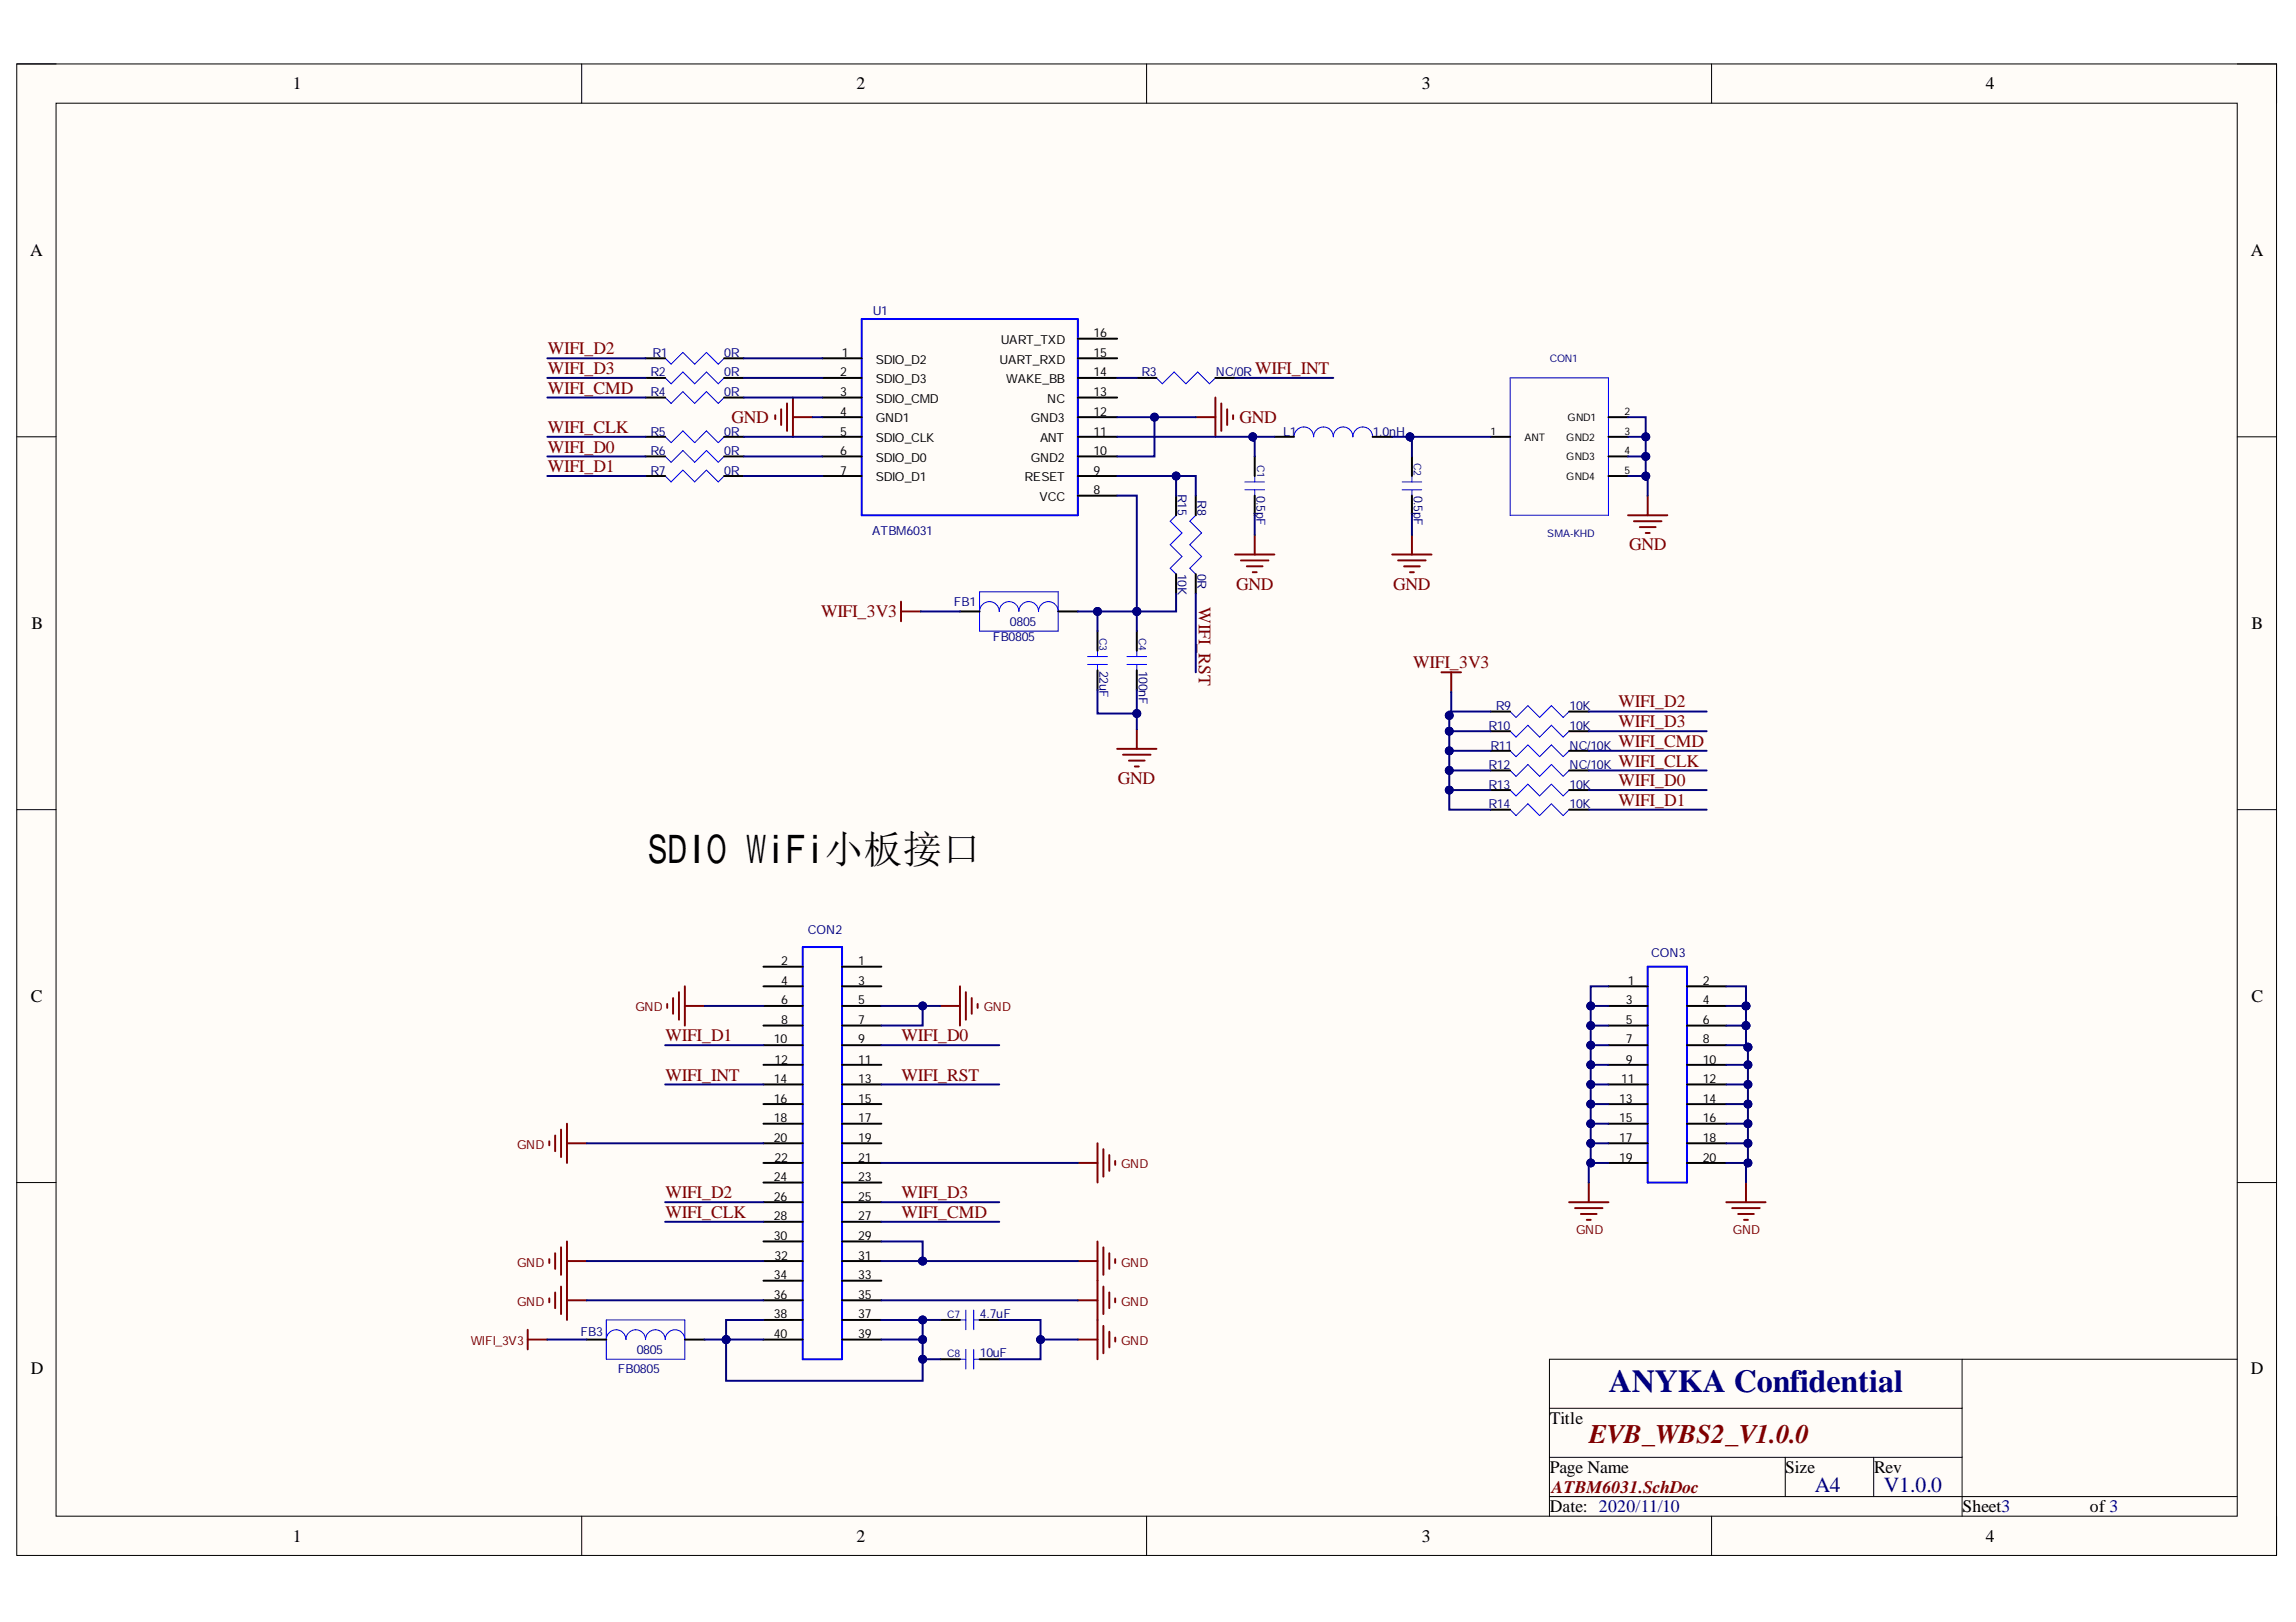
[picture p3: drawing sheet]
<svg xmlns="http://www.w3.org/2000/svg" width="297mm" height="210mm" viewBox="0 0 297 210" stroke-linecap="round" stroke-linejoin="round" font-family="sans-serif">
<defs><g id="words">
<text font-size="5.1" x="83.8" y="111.6">SDIO WiFi小板接口</text>
<text font-size="4.1" fill="#000080" x="208.1" y="180.1">ANYKA Confidential</text>
<text font-size="3.5" fill="#800000" x="205.6" y="186.7">EVB_WBS2_V1.0.0</text>
<g font-size="2.8" fill="#000080">
<text x="234.8" y="193.1">A4</text>
<text x="243.7" y="193.1">V1.0.0</text>
</g>
<g font-size="2.3">
<text x="37.9" y="11.6">1</text>
<text x="110.8" y="11.6">2</text>
<text x="183.9" y="11.6">3</text>
<text x="256.9" y="11.6">4</text>
<text x="3.9" y="33.1">A</text>
<text x="291.2" y="33.1">A</text>
<text x="4.1" y="81.4">B</text>
<text x="291.3" y="81.4">B</text>
<text x="4" y="129.6">C</text>
<text x="291.3" y="129.6">C</text>
<text x="4" y="177.9">D</text>
<text x="291.2" y="177.9">D</text>
<text x="200.5" y="184.3">Title</text>
<text x="200.5" y="190.6">Page Name</text>
<text x="231" y="190.6">Size</text>
<text x="242.5" y="190.6">Rev</text>
<text x="200.5" y="195.7">Date: 2020/11/10</text>
<text x="253.9" y="195.7">Sheet3</text>
<text x="270.4" y="195.7">of 3</text>
<text x="37.9" y="199.5">1</text>
<text x="110.8" y="199.5">2</text>
<text x="183.9" y="199.5">3</text>
<text x="256.9" y="199.5">4</text>
</g>
<g font-size="2.3" fill="#800000">
<text x="70.9" y="45.8">WIFI_D2</text>
<text x="70.9" y="51">WIFI_CMD</text>
<text x="70.9" y="48.3">WIFI_D3</text>
<text x="162.4" y="48.3">WIFI_INT</text>
<text x="70.9" y="58.6">WIFI_D0</text>
<text x="70.9" y="56">WIFI_CLK</text>
<text x="94.6" y="54.8">GND</text>
<text x="160.3" y="54.8">GND</text>
<text x="70.9" y="61.1">WIFI_D1</text>
<text x="210.8" y="71.2">GND</text>
<text x="159.9" y="76.3">GND</text>
<text x="180.2" y="76.3">GND</text>
<text x="106.2" y="79.9">WIFI_3V3</text>
<text x="155.1" y="78.6" transform="rotate(90 155.1 78.6)">WIFI_RST</text>
<text x="182.8" y="86.4">WIFI_3V3</text>
<text x="209.4" y="91.5">WIFI_D2</text>
<text x="209.4" y="94.1">WIFI_D3</text>
<text x="144.6" y="101.5">GND</text>
<text x="209.4" y="96.7">WIFI_CMD</text>
<text x="209.4" y="99.2">WIFI_CLK</text>
<text x="209.4" y="101.7">WIFI_D0</text>
<text x="209.4" y="104.3">WIFI_D1</text>
<text x="86.1" y="134.7">WIFI_D1</text>
<text x="116.6" y="134.7">WIFI_D0</text>
<text x="86.1" y="139.8">WIFI_INT</text>
<text x="116.6" y="139.8">WIFI_RST</text>
<text x="86.1" y="155.1">WIFI_D2</text>
<text x="116.6" y="155.1">WIFI_D3</text>
<text x="86.1" y="157.6">WIFI_CLK</text>
<text x="116.6" y="157.6">WIFI_CMD</text>
<text x="200.8" y="193.2">ATBM6031.SchDoc</text>
</g>
<g font-size="1.6" fill="#000080">
<text x="112.9" y="40.8">U1</text>
<text x="84.4" y="46.1">R1</text>
<text x="93.7" y="46.1">0R</text>
<text x="84.1" y="48.7">R2</text>
<text x="84.1" y="51.3">R4</text>
<text x="93.7" y="48.7">0R</text>
<text x="93.7" y="51.3">0R</text>
<text x="147.7" y="48.7">R3</text>
<text x="157.3" y="48.7">NC/0R</text>
<text x="84.1" y="56.4">R5</text>
<text x="84.1" y="58.9">R6</text>
<text x="93.7" y="56.4">0R</text>
<text x="93.7" y="58.9">0R</text>
<text x="166" y="56.4">L1</text>
<text x="177.6" y="56.4">1.0nH</text>
<text x="84.1" y="61.4">R7</text>
<text x="93.7" y="61.4">0R</text>
<text x="152.4" y="63.9" transform="rotate(90 152.4 63.9)">R15</text>
<text x="154.9" y="64.7" transform="rotate(90 154.9 64.7)">R8</text>
<text x="162.5" y="64.1" transform="rotate(90 162.5 64.1)">0.5pF</text>
<text x="182.9" y="64.1" transform="rotate(90 182.9 64.1)">0.5pF</text>
<text x="112.8" y="69.3">ATBM6031</text>
<text x="152.4" y="74.3" transform="rotate(90 152.4 74.3)">10K</text>
<text x="154.9" y="74.3" transform="rotate(90 154.9 74.3)">0R</text>
<text x="123.4" y="78.4">FB1</text>
<text x="128.5" y="83">FB0805</text>
<text x="130.7" y="81">0805</text>
<text x="142.2" y="86.8" transform="rotate(90 142.2 86.8)">22uF</text>
<text x="147.3" y="86.8" transform="rotate(90 147.3 86.8)">100nF</text>
<text x="192.6" y="94.5">R10</text>
<text x="193.5" y="91.8">R9</text>
<text x="203.1" y="91.8">10K</text>
<text x="203.1" y="94.5">10K</text>
<text x="192.6" y="99.5">R12</text>
<text x="192.8" y="97">R11</text>
<text x="203.1" y="97">NC/10K</text>
<text x="203.1" y="99.5">NC/10K</text>
<text x="192.6" y="102.1">R13</text>
<text x="192.6" y="104.6">R14</text>
<text x="203.1" y="102.1">10K</text>
<text x="203.1" y="104.6">10K</text>
<text x="104.5" y="120.8">CON2</text>
<text x="213.6" y="123.9">CON3</text>
<text x="75.1" y="172.9">FB3</text>
<text x="126.8" y="170.6">4.7uF</text>
<text x="79.9" y="177.7">FB0805</text>
<text x="82.4" y="175.2">0805</text>
<text x="126.8" y="175.7">10uF</text>
</g>
<g font-size="1.6">
<text x="108.9" y="46.1">1</text>
<text x="113.3" y="47.1">SDIO_D2</text>
<text x="129.3" y="47.1">UART_RXD</text>
<text x="129.5" y="44.5">UART_TXD</text>
<text x="141.5" y="46.1">15</text>
<text x="141.5" y="43.6">16</text>
<text x="108.7" y="48.7">2</text>
<text x="108.7" y="51.3">3</text>
<text x="108.7" y="53.8">4</text>
<text x="113.3" y="49.6">SDIO_D3</text>
<text x="113.3" y="52.1">SDIO_CMD</text>
<text x="130.2" y="49.6">WAKE_BB</text>
<text x="135.5" y="52.1">NC</text>
<text x="141.5" y="53.8">12</text>
<text x="141.5" y="51.3">13</text>
<text x="141.5" y="48.7">14</text>
<text x="108.7" y="56.4">5</text>
<text x="108.7" y="58.9">6</text>
<text x="113.3" y="54.7">GND1</text>
<text x="113.3" y="57.2">SDIO_CLK</text>
<text x="113.3" y="59.7">SDIO_D0</text>
<text x="133.4" y="59.7">GND2</text>
<text x="133.4" y="54.7">GND3</text>
<text x="134.6" y="57.2">ANT</text>
<text x="141.5" y="58.9">10</text>
<text x="141.5" y="56.4">11</text>
<text x="108.7" y="61.4">7</text>
<text x="113.3" y="62.3">SDIO_D1</text>
<text x="132.5" y="62.3">RESET</text>
<text x="134.5" y="64.8">VCC</text>
<text x="141.5" y="64">8</text>
<text x="141.5" y="61.4">9</text>
<text x="101.1" y="124.9">2</text>
<text x="111" y="124.9">1</text>
<text x="101.1" y="127.4">4</text>
<text x="101.1" y="130">6</text>
<text x="111" y="127.4">3</text>
<text x="111" y="130">5</text>
<text x="210.3" y="130">3</text>
<text x="210.6" y="127.4">1</text>
<text x="220.3" y="127.4">2</text>
<text x="220.3" y="130">4</text>
<text x="100.1" y="135">10</text>
<text x="100.2" y="137.6">12</text>
<text x="101.1" y="132.5">8</text>
<text x="111" y="132.5">7</text>
<text x="111" y="135">9</text>
<text x="111" y="137.6">11</text>
<text x="210.3" y="132.5">5</text>
<text x="210.3" y="135">7</text>
<text x="210.3" y="137.6">9</text>
<text x="220.3" y="132.5">6</text>
<text x="220.3" y="135">8</text>
<text x="220.3" y="137.6">10</text>
<text x="100.1" y="140.2">14</text>
<text x="100.1" y="142.7">16</text>
<text x="111" y="140.2">13</text>
<text x="111" y="142.7">15</text>
<text x="209.5" y="142.7">13</text>
<text x="209.7" y="140.2">11</text>
<text x="220.3" y="140.2">12</text>
<text x="220.3" y="142.7">14</text>
<text x="100.1" y="145.2">18</text>
<text x="100.1" y="147.8">20</text>
<text x="111" y="145.2">17</text>
<text x="111" y="147.8">19</text>
<text x="209.5" y="145.2">15</text>
<text x="209.5" y="147.8">17</text>
<text x="220.3" y="145.2">16</text>
<text x="220.3" y="147.8">18</text>
<text x="100.1" y="152.9">24</text>
<text x="100.1" y="155.4">26</text>
<text x="100.2" y="150.3">22</text>
<text x="111" y="150.3">21</text>
<text x="111" y="152.9">23</text>
<text x="111" y="155.4">25</text>
<text x="209.5" y="150.3">19</text>
<text x="220.3" y="150.3">20</text>
<text x="100.1" y="157.9">28</text>
<text x="100.1" y="160.5">30</text>
<text x="111" y="157.9">27</text>
<text x="111" y="160.5">29</text>
<text x="100.1" y="165.5">34</text>
<text x="100.2" y="163">32</text>
<text x="111" y="163">31</text>
<text x="111" y="165.5">33</text>
<text x="100.1" y="168.1">36</text>
<text x="100.1" y="170.6">38</text>
<text x="100.1" y="173.1">40</text>
<text x="111" y="168.1">35</text>
<text x="111" y="170.6">37</text>
<text x="111" y="173.1">39</text>
</g>
<g font-size="1.6" fill="#800000">
<text x="82.2" y="130.9">GND</text>
<text x="127.3" y="130.9">GND</text>
<text x="66.9" y="148.6">GND</text>
<text x="145" y="151.2">GND</text>
<text x="203.9" y="159.7">GND</text>
<text x="224.2" y="159.7">GND</text>
<text x="66.9" y="163.9">GND</text>
<text x="145" y="163.9">GND</text>
<text x="66.9" y="169">GND</text>
<text x="145" y="169">GND</text>
<text x="60.9" y="174.1">WIFI_3V3</text>
<text x="145" y="174.1">GND</text>
</g>
<g font-size="1.4" fill="#000080">
<text x="200.5" y="46.9">CON1</text>
<text x="182.9" y="59.9" transform="rotate(90 182.9 59.9)">C2</text>
<text x="162.6" y="60.2" transform="rotate(90 162.6 60.2)">C1</text>
<text x="200.2" y="69.5">SMA-KHD</text>
<text x="142.2" y="82.6" transform="rotate(90 142.2 82.6)">C3</text>
<text x="147.3" y="82.6" transform="rotate(90 147.3 82.6)">C4</text>
<text x="122.5" y="170.6">C7</text>
<text x="122.5" y="175.7">C8</text>
</g>
<g font-size="1.4">
<text x="210.2" y="53.7">2</text>
<text x="192.8" y="56.3">1</text>
<text x="197.2" y="57">ANT</text>
<text x="202.6" y="57">GND2</text>
<text x="202.6" y="59.6">GND3</text>
<text x="202.8" y="54.5">GND1</text>
<text x="210.2" y="56.3">3</text>
<text x="210.2" y="58.8">4</text>
<text x="202.6" y="62.1">GND4</text>
<text x="210.2" y="61.3">5</text>
</g>
</g></defs>
<path d="M2.2 8.3h292.3v193h-292.3z" fill-rule="evenodd" fill="#fffcf8"/>
<path d="M2.2 8.3h292.3v193h-292.3z" fill="none" stroke="#000" stroke-width=".13"/>
<path d="M7.3 13.4h282.1v182.8h-282.1z" fill-rule="evenodd" fill="#fffcf8"/>
<g fill="none" stroke="#000" stroke-width=".13">
<path d="M2.2 8.3h5.1M7.3 13.4h282.1v182.8h-282.1zM75.3 8.3v5M148.3 8.3v5M221.4 8.3v5.1M289.4 8.3h5.1v5.1M2.2 56.5h5.1M289.4 56.5h5.1M2.2 104.8h5.1M289.4 104.8h5.1M2.2 153h5.1M289.4 153h5.1"/>
<path d="M253.8 175.9v20.3M289.4 175.9h-88.9v20.3M75.3 196.2v5.1M148.3 196.2v5.1M200.5 182.2h53.3M200.5 193.7h88.9M200.5 188.6h53.3M221.4 196.2v5.1M231 188.6v5.1M242.4 188.6v5.1M294.5 196.2v5.1"/>
</g>
<g fill="none" stroke="#800000" stroke-width=".25">
<path d="M100.3 53.7v.5M101.1 53v2M101.8 52.2v3.6M102.6 51.4v5.1M102.6 54h2.5M154.7 54h2.5M157.2 51.4v5.1M158 52.2v3.6M158.8 53v2M159.5 53.7v.5M116.6 77.9v2.5M116.6 79.1h2.5"/>
<path d="M159.8 71.8h5.1M160.5 72.5h3.6M161.3 73.3h2M162.1 74h.5M162.3 69.2v2.6M180.1 71.8h5.1M180.9 72.5h3.5M181.6 73.3h2.1M182.4 74.1h.5M182.7 69.2v2.6M210.6 66.7h5.1M211.4 67.5h3.5"/>
<path d="M212.1 68.2h2.1M212.9 69h.5M213.2 64.1v2.6M144.5 96.9h5.1M145.3 97.7h3.6M146.1 98.4h2M146.8 99.2h.5M147.1 94.4v2.5M186.5 87h2.5M187.7 87v2.5M86.3 129.9v.5M87.1 129.2v2"/>
<path d="M87.8 128.4v3.6M88.6 127.6v5.1M88.6 130.2h2.5M121.7 130.2h2.5M124.2 127.6v5.1M125 128.4v3.6M125.7 129.2v2M126.5 129.9v.5M71.1 147.7v.5M71.8 146.9v2.1M72.6 146.2v3.5M73.4 145.4v5.1"/>
<path d="M73.4 148h2.5M139.4 150.5h2.6M142 148v5M142.7 148.7v3.6M143.5 149.5v2M144.3 150.2v.5M203 155.6h5.1M203.8 156.3h3.5M204.5 157.1h2.1M205.3 157.9h.5M205.5 153v2.6M223.3 155.6h5.1"/>
<path d="M224.1 156.3h3.6M224.9 157.1h2M225.6 157.9h.5M225.9 153v2.6M68.3 172.1v2.5M68.3 173.4h2.5M71.1 162.9v.5M71.1 168v.5M71.8 162.2v2M71.8 167.3v2M72.6 161.4v3.6M72.6 166.5v3.6"/>
<path d="M73.4 160.7v10.1M73.4 163.2h2.5M73.4 168.3h2.5M139.4 163.2h2.6M139.4 168.3h2.6M139.4 173.4h2.6M142 160.7v15.2M142.7 161.4v3.6M142.7 166.5v3.6M142.7 171.6v3.5M143.5 162.2v2M143.5 167.3v2"/>
<path d="M143.5 172.3v2.1M144.3 162.9v.5M144.3 168v.5M144.3 173.1v.5"/>
</g>
<g fill="none" stroke="#00f" stroke-width=".13">
<path d="M86.1 46.4l.7 .7 1.5-1.5 1.6 1.5 1.5-1.5 1.5 1.5 .8-.7M86.1 48.9l.7 .8 1.5-1.6 1.6 1.6 1.5-1.6 1.5 1.6 .8-.8M86.1 51.4l.7 .8 1.5-1.5 1.6 1.5 1.5-1.5 1.5 1.5 .8-.8M86.1 56.5l.7 .8 1.5-1.5 1.6 1.5 1.5-1.5 1.5 1.5 .8-.8M86.1 59.1l.7 .7 1.5-1.5 1.6 1.5 1.5-1.5 1.5 1.5 .8-.7M149.6 48.9l.8 .8 1.5-1.6 1.5 1.6 1.6-1.6 1.5 1.6 .7-.8M167.4 56.5a1.27 1.27 0 0 1 1.3-1.2 1.27 1.27 0 0 1 1.2 1.2 1.27 1.27 0 0 1 1.3-1.2 1.27 1.27 0 0 1 1.3 1.2 1.27 1.27 0 0 1 1.3-1.2 1.27 1.27 0 0 1 1.2 1.2 1.27 1.27 0 0 1 1.3-1.2 1.27 1.27 0 0 1 1.3 1.2M195.4 48.9h12.7v17.8h-12.7zM86.1 61.6l.7 .8 1.5-1.6 1.6 1.6 1.5-1.6 1.5 1.6 .8-.8M126.7 79.1a1.27 1.27 0 0 1 1.3-1.2 1.26 1.26 0 0 1 1.3 1.2 1.27 1.27 0 0 1 1.2-1.2 1.26 1.26 0 0 1 1.3 1.2 1.27 1.27 0 0 1 1.3-1.2 1.26 1.26 0 0 1 1.3 1.2 1.27 1.27 0 0 1 1.2-1.2 1.26 1.26 0 0 1 1.3 1.2M126.7 76.6h10.2v5.1h-10.2zM152.2 66.7l-.8 .7 1.5 1.6-1.5 1.5 1.5 1.5-1.5 1.5 .8 .8"/>
<path d="M154.7 66.7l-.8 .7 1.6 1.6-1.6 1.5 1.6 1.5-1.6 1.5 .8 .8M161.1 62.4h2.5M161.1 63.4h2.5M162.3 61.6v.8M162.3 63.4v.7M181.4 62.4h2.5M181.4 63.4h2.5M182.7 61.6v.8M182.7 63.4v.7M140.7 85h2.6M140.7 86h2.6M142 84.2v.8"/>
<path d="M142 86v.7M145.8 85h2.5M145.8 86h2.5M147.1 84.2v.8M147.1 86v.7M195.4 92.1l.7 .7 1.6-1.5 1.5 1.5 1.5-1.5 1.5 1.5 .8-.7M195.4 94.6l.7 .8 1.6-1.5 1.5 1.5 1.5-1.5 1.5 1.5 .8-.8M195.4 97.2l.7 .7 1.6-1.5 1.5 1.5 1.5-1.5 1.5 1.5 .8-.7M195.4 99.7l.7 .8 1.6-1.6 1.5 1.6 1.5-1.6 1.5 1.6 .8-.8M195.4 102.2l.7 .8 1.6-1.5 1.5 1.5 1.5-1.5 1.5 1.5 .8-.8M195.4 104.8l.7 .7 1.6-1.5 1.5 1.5 1.5-1.5 1.5 1.5 .8-.7M78.4 170.8h10.2v5.1h-10.2z"/>
<path d="M78.4 173.4a1.27 1.27 0 0 1 1.3-1.3 1.27 1.27 0 0 1 1.3 1.3 1.27 1.27 0 0 1 1.2-1.3 1.27 1.27 0 0 1 1.3 1.3 1.27 1.27 0 0 1 1.3-1.3 1.27 1.27 0 0 1 1.3 1.3 1.27 1.27 0 0 1 1.2-1.3 1.27 1.27 0 0 1 1.3 1.3M124.2 170.8h.8M124.2 175.9h.8M125 169.5v2.6M125 174.6v2.6M126 170.8h.7M126 169.5v2.6M126 174.6v2.6M126 175.9h.7"/>
</g>
<g fill="none" stroke="#000" stroke-width=".25">
<path d="M83.5 46.4h2.6M83.5 48.9h2.6M83.5 51.4h2.6M83.5 56.5h2.6M83.5 59.1h2.6M93.7 46.4h2.5M93.7 48.9h2.5M93.7 51.4h2.5M93.7 56.5h2.5M93.7 59.1h2.5M106.4 46.4h5.1M106.4 48.9h5.1"/>
<path d="M106.4 51.4h5.1M106.4 54h5.1M106.4 56.5h5.1M106.4 59.1h5.1M139.4 46.4h5.1M139.4 48.9h5.1M139.4 51.4h5.1M139.4 54h5.1M139.4 56.5h5.1M139.4 59.1h5.1M139.4 43.8h5.1M147.1 48.9h2.5"/>
<path d="M157.2 48.9h2.6M162.3 59.1v2.5M164.9 56.5h2.5M177.6 56.5h2.5M182.7 59.1v2.5M192.8 56.5h2.6M208.1 54h2.5M208.1 56.5h2.5M208.1 59.1h2.5M83.5 61.6h2.6M93.7 61.6h2.5M106.4 61.6h5.1"/>
<path d="M124.2 79.1h2.5M136.9 79.1h2.5M139.4 61.6h5.1M139.4 64.1h5.1M152.2 64.1v2.6M152.2 74.3v2.5M154.7 64.1v2.6M154.7 74.3v2.5M162.3 64.1v2.6M182.7 64.1v2.6M208.1 61.6h2.5M142 81.7v2.5"/>
<path d="M142 86.7v2.6M147.1 81.7v2.5M147.1 86.7v2.6M192.8 92.1h2.6M192.8 94.6h2.6M192.8 97.2h2.6M192.8 99.7h2.6M203 92.1h2.5M203 94.6h2.5M203 97.2h2.5M203 99.7h2.5M192.8 102.2h2.6"/>
<path d="M192.8 104.8h2.6M203 102.2h2.5M203 104.8h2.5M98.8 130.2h5.1M98.8 135.3h5.1M98.8 137.8h5.1M98.8 125.1h5.1M98.8 127.6h5.1M98.8 132.7h5.1M108.9 130.2h5.1M108.9 135.3h5.1M108.9 137.8h5.1"/>
<path d="M108.9 125.1h5.1M108.9 127.6h5.1M108.9 132.7h5.1M208.1 127.6h5.1M208.1 130.2h5.1M208.1 132.7h5.1M208.1 135.3h5.1M208.1 137.8h5.1M218.2 127.6h5.1M218.2 130.2h5.1M218.2 132.7h5.1M218.2 135.3h5.1"/>
<path d="M218.2 137.8h5.1M98.8 140.3h5.1M98.8 142.9h5.1M98.8 145.4h5.1M98.8 148h5.1M98.8 150.5h5.1M98.8 153h5.1M98.8 155.6h5.1M98.8 158.1h5.1M108.9 140.3h5.1M108.9 142.9h5.1M108.9 145.4h5.1"/>
<path d="M108.9 148h5.1M108.9 150.5h5.1M108.9 153h5.1M108.9 155.6h5.1M108.9 158.1h5.1M208.1 140.3h5.1M208.1 142.9h5.1M208.1 145.4h5.1M208.1 148h5.1M208.1 150.5h5.1M218.2 140.3h5.1M218.2 142.9h5.1"/>
<path d="M218.2 145.4h5.1M218.2 148h5.1M218.2 150.5h5.1M75.9 173.4h2.5M88.6 173.4h2.5M98.8 170.8h5.1M98.8 173.4h5.1M98.8 160.7h5.1M98.8 163.2h5.1M98.8 165.7h5.1M98.8 168.3h5.1M108.9 170.8h5.1"/>
<path d="M108.9 173.4h5.1M108.9 160.7h5.1M108.9 163.2h5.1M108.9 165.7h5.1M108.9 168.3h5.1M121.7 170.8h2.5M121.7 175.9h2.5M126.7 170.8h2.6M126.7 175.9h2.6"/>
</g>
<path d="M111.5 41.3h27.9v25.4h-27.9zM103.9 122.6h5v53.3h-5zM213.2 125.1h5v27.9h-5z" fill="none" stroke="#00f" stroke-width=".25"/>
<path d="M225.9 130.2v2.5" fill="none" stroke="#000080" stroke-width=".25"/>
<circle cx="225.9" cy="130.2" r=".51" fill="#000080"/>
<circle cx="225.9" cy="130.2" r=".51" fill="none" stroke="#000080" stroke-width=".13"/>
<circle cx="225.9" cy="132.7" r=".51" fill="#000080"/>
<circle cx="225.9" cy="132.7" r=".51" fill="none" stroke="#000080" stroke-width=".13"/>
<g fill="none" stroke="#000080" stroke-width=".25">
<path d="M70.8 59.1h12.7M70.8 56.5h12.7M70.8 51.4h12.7M70.8 48.9h12.7M70.8 46.4h12.7M70.8 61.6h12.7M86.1 135.3h12.7M75.9 148h22.9M86.1 158.1h12.7M86.1 155.6h12.7M86.1 140.3h12.7M70.8 173.4h5.1"/>
<path d="M75.9 168.3h22.9M75.9 163.2h22.9M91.1 173.4h2.8"/>
</g>
<circle cx="93.9" cy="173.4" r=".51" fill="#000080"/>
<circle cx="93.9" cy="173.4" r=".51" fill="none" stroke="#000080" stroke-width=".13"/>
<path d="M91.1 130.2h7.7M98.8 170.8h-4.9v7.9h25.5v-7.9h-5.4" fill="none" stroke="#000080" stroke-width=".25"/>
<circle cx="93.9" cy="173.4" r=".51" fill="#000080"/>
<circle cx="93.9" cy="173.4" r=".51" fill="none" stroke="#000080" stroke-width=".13"/>
<circle cx="119.4" cy="175.9" r=".51" fill="#000080"/>
<circle cx="119.4" cy="175.9" r=".51" fill="none" stroke="#000080" stroke-width=".13"/>
<circle cx="119.4" cy="173.4" r=".51" fill="#000080"/>
<circle cx="119.4" cy="173.4" r=".51" fill="none" stroke="#000080" stroke-width=".13"/>
<circle cx="119.4" cy="170.8" r=".51" fill="#000080"/>
<circle cx="119.4" cy="170.8" r=".51" fill="none" stroke="#000080" stroke-width=".13"/>
<path d="M93.9 173.4h4.9" fill="none" stroke="#000080" stroke-width=".25"/>
<circle cx="93.9" cy="173.4" r=".51" fill="#000080"/>
<circle cx="93.9" cy="173.4" r=".51" fill="none" stroke="#000080" stroke-width=".13"/>
<path d="M96.2 59.1h10.2M96.2 56.5h10.2M96.2 51.4h10.2M96.2 48.9h10.2M96.2 46.4h10.2M105.1 54h1.3M96.2 61.6h10.2M114 173.4h5.4" fill="none" stroke="#000080" stroke-width=".25"/>
<circle cx="119.4" cy="173.4" r=".51" fill="#000080"/>
<circle cx="119.4" cy="173.4" r=".51" fill="none" stroke="#000080" stroke-width=".13"/>
<path d="M114 168.3h25.4M114 163.2h5.4" fill="none" stroke="#000080" stroke-width=".25"/>
<circle cx="119.4" cy="163.2" r=".51" fill="#000080"/>
<circle cx="119.4" cy="163.2" r=".51" fill="none" stroke="#000080" stroke-width=".13"/>
<path d="M114 160.7h5.4v2.7" fill="none" stroke="#000080" stroke-width=".25"/>
<circle cx="119.4" cy="163.2" r=".51" fill="#000080"/>
<circle cx="119.4" cy="163.2" r=".51" fill="none" stroke="#000080" stroke-width=".13"/>
<path d="M114 135.3h15.3M121.7 130.2h-2.3v2.5h-5.4M114 158.1h15.3M114 155.6h15.3M114 150.5h25.4M114 140.3h15.3" fill="none" stroke="#000080" stroke-width=".25"/>
<circle cx="119.4" cy="130.2" r=".51" fill="#000080"/>
<circle cx="119.4" cy="130.2" r=".51" fill="none" stroke="#000080" stroke-width=".13"/>
<path d="M114 130.2h5.4" fill="none" stroke="#000080" stroke-width=".25"/>
<circle cx="119.4" cy="130.2" r=".51" fill="#000080"/>
<circle cx="119.4" cy="130.2" r=".51" fill="none" stroke="#000080" stroke-width=".13"/>
<path d="M119.1 79.1h5.1M119.4 175.9h2.3" fill="none" stroke="#000080" stroke-width=".25"/>
<circle cx="119.4" cy="175.9" r=".51" fill="#000080"/>
<circle cx="119.4" cy="175.9" r=".51" fill="none" stroke="#000080" stroke-width=".13"/>
<path d="M119.4 170.8h2.3" fill="none" stroke="#000080" stroke-width=".25"/>
<circle cx="119.4" cy="170.8" r=".51" fill="#000080"/>
<circle cx="119.4" cy="170.8" r=".51" fill="none" stroke="#000080" stroke-width=".13"/>
<path d="M119.4 163.2h20" fill="none" stroke="#000080" stroke-width=".25"/>
<circle cx="119.4" cy="163.2" r=".51" fill="#000080"/>
<circle cx="119.4" cy="163.2" r=".51" fill="none" stroke="#000080" stroke-width=".13"/>
<path d="M129.3 170.8h5.3v5.1h-5.3" fill="none" stroke="#000080" stroke-width=".25"/>
<circle cx="134.6" cy="173.4" r=".51" fill="#000080"/>
<circle cx="134.6" cy="173.4" r=".51" fill="none" stroke="#000080" stroke-width=".13"/>
<path d="M134.6 173.4h4.8" fill="none" stroke="#000080" stroke-width=".25"/>
<circle cx="134.6" cy="173.4" r=".51" fill="#000080"/>
<circle cx="134.6" cy="173.4" r=".51" fill="none" stroke="#000080" stroke-width=".13"/>
<path d="M144.5 64.1h2.6v15h-7.7" fill="none" stroke="#000080" stroke-width=".25"/>
<circle cx="147.1" cy="79.1" r=".51" fill="#000080"/>
<circle cx="147.1" cy="79.1" r=".51" fill="none" stroke="#000080" stroke-width=".13"/>
<circle cx="142" cy="79.1" r=".51" fill="#000080"/>
<circle cx="142" cy="79.1" r=".51" fill="none" stroke="#000080" stroke-width=".13"/>
<path d="M142 89.3v3h5.1v2.1" fill="none" stroke="#000080" stroke-width=".25"/>
<circle cx="147.1" cy="92.3" r=".51" fill="#000080"/>
<circle cx="147.1" cy="92.3" r=".51" fill="none" stroke="#000080" stroke-width=".13"/>
<path d="M144.5 61.6h10.2v2.5" fill="none" stroke="#000080" stroke-width=".25"/>
<circle cx="152.2" cy="61.6" r=".51" fill="#000080"/>
<circle cx="152.2" cy="61.6" r=".51" fill="none" stroke="#000080" stroke-width=".13"/>
<path d="M144.5 54h4.9v5.1h-4.9" fill="none" stroke="#000080" stroke-width=".25"/>
<circle cx="149.4" cy="54" r=".51" fill="#000080"/>
<circle cx="149.4" cy="54" r=".51" fill="none" stroke="#000080" stroke-width=".13"/>
<path d="M144.5 56.5h17.6" fill="none" stroke="#000080" stroke-width=".25"/>
<circle cx="162.1" cy="56.5" r=".51" fill="#000080"/>
<circle cx="162.1" cy="56.5" r=".51" fill="none" stroke="#000080" stroke-width=".13"/>
<path d="M144.5 48.9h2.6M152.2 76.8v2.3h-5.1" fill="none" stroke="#000080" stroke-width=".25"/>
<circle cx="147.1" cy="79.1" r=".51" fill="#000080"/>
<circle cx="147.1" cy="79.1" r=".51" fill="none" stroke="#000080" stroke-width=".13"/>
<path d="M149.4 54h5.3" fill="none" stroke="#000080" stroke-width=".25"/>
<circle cx="149.4" cy="54" r=".51" fill="#000080"/>
<circle cx="149.4" cy="54" r=".51" fill="none" stroke="#000080" stroke-width=".13"/>
<path d="M159.8 48.9h12.7M164.9 56.5h-2.8v.5h.2v2.1" fill="none" stroke="#000080" stroke-width=".25"/>
<circle cx="162.1" cy="56.5" r=".51" fill="#000080"/>
<circle cx="162.1" cy="56.5" r=".51" fill="none" stroke="#000080" stroke-width=".13"/>
<path d="M180.1 56.5h2.3v.5h.3v2.1" fill="none" stroke="#000080" stroke-width=".25"/>
<circle cx="182.4" cy="56.5" r=".51" fill="#000080"/>
<circle cx="182.4" cy="56.5" r=".51" fill="none" stroke="#000080" stroke-width=".13"/>
<path d="M182.4 56.5h10.4" fill="none" stroke="#000080" stroke-width=".25"/>
<circle cx="182.4" cy="56.5" r=".51" fill="#000080"/>
<circle cx="182.4" cy="56.5" r=".51" fill="none" stroke="#000080" stroke-width=".13"/>
<path d="M187.7 89.5v3.1h-.2v12.2h5.3" fill="none" stroke="#000080" stroke-width=".25"/>
<circle cx="187.5" cy="102.2" r=".51" fill="#000080"/>
<circle cx="187.5" cy="102.2" r=".51" fill="none" stroke="#000080" stroke-width=".13"/>
<circle cx="187.5" cy="99.7" r=".51" fill="#000080"/>
<circle cx="187.5" cy="99.7" r=".51" fill="none" stroke="#000080" stroke-width=".13"/>
<circle cx="187.5" cy="97.2" r=".51" fill="#000080"/>
<circle cx="187.5" cy="97.2" r=".51" fill="none" stroke="#000080" stroke-width=".13"/>
<circle cx="187.5" cy="94.6" r=".51" fill="#000080"/>
<circle cx="187.5" cy="94.6" r=".51" fill="none" stroke="#000080" stroke-width=".13"/>
<circle cx="187.5" cy="92.6" r=".51" fill="#000080"/>
<circle cx="187.5" cy="92.6" r=".51" fill="none" stroke="#000080" stroke-width=".13"/>
<path d="M187.5 102.2h5.3" fill="none" stroke="#000080" stroke-width=".25"/>
<circle cx="187.5" cy="102.2" r=".51" fill="#000080"/>
<circle cx="187.5" cy="102.2" r=".51" fill="none" stroke="#000080" stroke-width=".13"/>
<path d="M187.5 99.7h5.3" fill="none" stroke="#000080" stroke-width=".25"/>
<circle cx="187.5" cy="99.7" r=".51" fill="#000080"/>
<circle cx="187.5" cy="99.7" r=".51" fill="none" stroke="#000080" stroke-width=".13"/>
<path d="M187.5 97.2h5.3" fill="none" stroke="#000080" stroke-width=".25"/>
<circle cx="187.5" cy="97.2" r=".51" fill="#000080"/>
<circle cx="187.5" cy="97.2" r=".51" fill="none" stroke="#000080" stroke-width=".13"/>
<path d="M187.5 94.6h5.3" fill="none" stroke="#000080" stroke-width=".25"/>
<circle cx="187.5" cy="94.6" r=".51" fill="#000080"/>
<circle cx="187.5" cy="94.6" r=".51" fill="none" stroke="#000080" stroke-width=".13"/>
<path d="M192.8 92.1h-5.3v.5" fill="none" stroke="#000080" stroke-width=".25"/>
<circle cx="187.5" cy="92.6" r=".51" fill="#000080"/>
<circle cx="187.5" cy="92.6" r=".51" fill="none" stroke="#000080" stroke-width=".13"/>
<path d="M208.1 127.6h-2.3v23.2h-.3v2.2" fill="none" stroke="#000080" stroke-width=".25"/>
<circle cx="205.8" cy="130.2" r=".51" fill="#000080"/>
<circle cx="205.8" cy="130.2" r=".51" fill="none" stroke="#000080" stroke-width=".13"/>
<circle cx="205.8" cy="132.7" r=".51" fill="#000080"/>
<circle cx="205.8" cy="132.7" r=".51" fill="none" stroke="#000080" stroke-width=".13"/>
<circle cx="205.8" cy="135.3" r=".51" fill="#000080"/>
<circle cx="205.8" cy="135.3" r=".51" fill="none" stroke="#000080" stroke-width=".13"/>
<circle cx="205.8" cy="137.8" r=".51" fill="#000080"/>
<circle cx="205.8" cy="137.8" r=".51" fill="none" stroke="#000080" stroke-width=".13"/>
<circle cx="205.8" cy="140.3" r=".51" fill="#000080"/>
<circle cx="205.8" cy="140.3" r=".51" fill="none" stroke="#000080" stroke-width=".13"/>
<circle cx="205.8" cy="142.9" r=".51" fill="#000080"/>
<circle cx="205.8" cy="142.9" r=".51" fill="none" stroke="#000080" stroke-width=".13"/>
<circle cx="205.8" cy="145.4" r=".51" fill="#000080"/>
<circle cx="205.8" cy="145.4" r=".51" fill="none" stroke="#000080" stroke-width=".13"/>
<circle cx="205.8" cy="148" r=".51" fill="#000080"/>
<circle cx="205.8" cy="148" r=".51" fill="none" stroke="#000080" stroke-width=".13"/>
<circle cx="205.8" cy="150.5" r=".51" fill="#000080"/>
<circle cx="205.8" cy="150.5" r=".51" fill="none" stroke="#000080" stroke-width=".13"/>
<path d="M205.5 99.7h15.3M205.5 97.2h15.3M205.5 94.6h15.3M205.5 92.1h15.3M205.5 104.8h15.3M205.5 102.2h15.3M205.8 150.5h2.3" fill="none" stroke="#000080" stroke-width=".25"/>
<circle cx="205.8" cy="150.5" r=".51" fill="#000080"/>
<circle cx="205.8" cy="150.5" r=".51" fill="none" stroke="#000080" stroke-width=".13"/>
<path d="M205.8 148h2.3" fill="none" stroke="#000080" stroke-width=".25"/>
<circle cx="205.8" cy="148" r=".51" fill="#000080"/>
<circle cx="205.8" cy="148" r=".51" fill="none" stroke="#000080" stroke-width=".13"/>
<path d="M205.8 145.4h2.3" fill="none" stroke="#000080" stroke-width=".25"/>
<circle cx="205.8" cy="145.4" r=".51" fill="#000080"/>
<circle cx="205.8" cy="145.4" r=".51" fill="none" stroke="#000080" stroke-width=".13"/>
<path d="M205.8 142.9h2.3" fill="none" stroke="#000080" stroke-width=".25"/>
<circle cx="205.8" cy="142.9" r=".51" fill="#000080"/>
<circle cx="205.8" cy="142.9" r=".51" fill="none" stroke="#000080" stroke-width=".13"/>
<path d="M205.8 140.3h2.3" fill="none" stroke="#000080" stroke-width=".25"/>
<circle cx="205.8" cy="140.3" r=".51" fill="#000080"/>
<circle cx="205.8" cy="140.3" r=".51" fill="none" stroke="#000080" stroke-width=".13"/>
<path d="M205.8 137.8h2.3" fill="none" stroke="#000080" stroke-width=".25"/>
<circle cx="205.8" cy="137.8" r=".51" fill="#000080"/>
<circle cx="205.8" cy="137.8" r=".51" fill="none" stroke="#000080" stroke-width=".13"/>
<path d="M205.8 135.3h2.3" fill="none" stroke="#000080" stroke-width=".25"/>
<circle cx="205.8" cy="135.3" r=".51" fill="#000080"/>
<circle cx="205.8" cy="135.3" r=".51" fill="none" stroke="#000080" stroke-width=".13"/>
<path d="M205.8 132.7h2.3" fill="none" stroke="#000080" stroke-width=".25"/>
<circle cx="205.8" cy="132.7" r=".51" fill="#000080"/>
<circle cx="205.8" cy="132.7" r=".51" fill="none" stroke="#000080" stroke-width=".13"/>
<path d="M205.8 130.2h2.3" fill="none" stroke="#000080" stroke-width=".25"/>
<circle cx="205.8" cy="130.2" r=".51" fill="#000080"/>
<circle cx="205.8" cy="130.2" r=".51" fill="none" stroke="#000080" stroke-width=".13"/>
<path d="M210.6 61.6h2.3" fill="none" stroke="#000080" stroke-width=".25"/>
<circle cx="212.9" cy="61.6" r=".51" fill="#000080"/>
<circle cx="212.9" cy="61.6" r=".51" fill="none" stroke="#000080" stroke-width=".13"/>
<path d="M210.6 59.1h2.3" fill="none" stroke="#000080" stroke-width=".25"/>
<circle cx="212.9" cy="59.1" r=".51" fill="#000080"/>
<circle cx="212.9" cy="59.1" r=".51" fill="none" stroke="#000080" stroke-width=".13"/>
<path d="M210.6 56.5h2.3" fill="none" stroke="#000080" stroke-width=".25"/>
<circle cx="212.9" cy="56.5" r=".51" fill="#000080"/>
<circle cx="212.9" cy="56.5" r=".51" fill="none" stroke="#000080" stroke-width=".13"/>
<path d="M210.6 54h2.3v8.1h.3v2" fill="none" stroke="#000080" stroke-width=".25"/>
<circle cx="212.9" cy="56.5" r=".51" fill="#000080"/>
<circle cx="212.9" cy="56.5" r=".51" fill="none" stroke="#000080" stroke-width=".13"/>
<circle cx="212.9" cy="59.1" r=".51" fill="#000080"/>
<circle cx="212.9" cy="59.1" r=".51" fill="none" stroke="#000080" stroke-width=".13"/>
<circle cx="212.9" cy="61.6" r=".51" fill="#000080"/>
<circle cx="212.9" cy="61.6" r=".51" fill="none" stroke="#000080" stroke-width=".13"/>
<path d="M223.3 150.5h2.8" fill="none" stroke="#000080" stroke-width=".25"/>
<circle cx="226.1" cy="150.5" r=".51" fill="#000080"/>
<circle cx="226.1" cy="150.5" r=".51" fill="none" stroke="#000080" stroke-width=".13"/>
<path d="M223.3 148h2.8" fill="none" stroke="#000080" stroke-width=".25"/>
<circle cx="226.1" cy="148" r=".51" fill="#000080"/>
<circle cx="226.1" cy="148" r=".51" fill="none" stroke="#000080" stroke-width=".13"/>
<path d="M223.3 145.4h2.8" fill="none" stroke="#000080" stroke-width=".25"/>
<circle cx="226.1" cy="145.4" r=".51" fill="#000080"/>
<circle cx="226.1" cy="145.4" r=".51" fill="none" stroke="#000080" stroke-width=".13"/>
<path d="M223.3 142.9h2.8" fill="none" stroke="#000080" stroke-width=".25"/>
<circle cx="226.1" cy="142.9" r=".51" fill="#000080"/>
<circle cx="226.1" cy="142.9" r=".51" fill="none" stroke="#000080" stroke-width=".13"/>
<path d="M223.3 140.3h2.8" fill="none" stroke="#000080" stroke-width=".25"/>
<circle cx="226.1" cy="140.3" r=".51" fill="#000080"/>
<circle cx="226.1" cy="140.3" r=".51" fill="none" stroke="#000080" stroke-width=".13"/>
<path d="M223.3 137.8h2.8" fill="none" stroke="#000080" stroke-width=".25"/>
<circle cx="226.1" cy="137.8" r=".51" fill="#000080"/>
<circle cx="226.1" cy="137.8" r=".51" fill="none" stroke="#000080" stroke-width=".13"/>
<path d="M223.3 135.3h2.8v.2" fill="none" stroke="#000080" stroke-width=".25"/>
<circle cx="226.1" cy="135.5" r=".51" fill="#000080"/>
<circle cx="226.1" cy="135.5" r=".51" fill="none" stroke="#000080" stroke-width=".13"/>
<path d="M223.3 132.7h2.6" fill="none" stroke="#000080" stroke-width=".25"/>
<circle cx="225.9" cy="132.7" r=".51" fill="#000080"/>
<circle cx="225.9" cy="132.7" r=".51" fill="none" stroke="#000080" stroke-width=".13"/>
<path d="M223.3 130.2h2.6" fill="none" stroke="#000080" stroke-width=".25"/>
<circle cx="225.9" cy="130.2" r=".51" fill="#000080"/>
<circle cx="225.9" cy="130.2" r=".51" fill="none" stroke="#000080" stroke-width=".13"/>
<path d="M223.3 127.6h2.6v2.6" fill="none" stroke="#000080" stroke-width=".25"/>
<circle cx="225.9" cy="130.2" r=".51" fill="#000080"/>
<circle cx="225.9" cy="130.2" r=".51" fill="none" stroke="#000080" stroke-width=".13"/>
<path d="M226.1 135.5v15.3h-.2v2.2" fill="none" stroke="#000080" stroke-width=".25"/>
<circle cx="226.1" cy="135.5" r=".51" fill="#000080"/>
<circle cx="226.1" cy="135.5" r=".51" fill="none" stroke="#000080" stroke-width=".13"/>
<circle cx="226.1" cy="137.8" r=".51" fill="#000080"/>
<circle cx="226.1" cy="137.8" r=".51" fill="none" stroke="#000080" stroke-width=".13"/>
<circle cx="226.1" cy="140.3" r=".51" fill="#000080"/>
<circle cx="226.1" cy="140.3" r=".51" fill="none" stroke="#000080" stroke-width=".13"/>
<circle cx="226.1" cy="142.9" r=".51" fill="#000080"/>
<circle cx="226.1" cy="142.9" r=".51" fill="none" stroke="#000080" stroke-width=".13"/>
<circle cx="226.1" cy="145.4" r=".51" fill="#000080"/>
<circle cx="226.1" cy="145.4" r=".51" fill="none" stroke="#000080" stroke-width=".13"/>
<circle cx="226.1" cy="148" r=".51" fill="#000080"/>
<circle cx="226.1" cy="148" r=".51" fill="none" stroke="#000080" stroke-width=".13"/>
<circle cx="226.1" cy="150.5" r=".51" fill="#000080"/>
<circle cx="226.1" cy="150.5" r=".51" fill="none" stroke="#000080" stroke-width=".13"/>
<path d="M225.9 132.7v2.8h.2" fill="none" stroke="#000080" stroke-width=".25"/>
<circle cx="225.9" cy="132.7" r=".51" fill="#000080"/>
<circle cx="225.9" cy="132.7" r=".51" fill="none" stroke="#000080" stroke-width=".13"/>
<circle cx="226.1" cy="135.5" r=".51" fill="#000080"/>
<circle cx="226.1" cy="135.5" r=".51" fill="none" stroke="#000080" stroke-width=".13"/>
<path d="M142 79.1v2.6" fill="none" stroke="#000080" stroke-width=".25"/>
<circle cx="142" cy="79.1" r=".51" fill="#000080"/>
<circle cx="142" cy="79.1" r=".51" fill="none" stroke="#000080" stroke-width=".13"/>
<path d="M147.1 89.3v3" fill="none" stroke="#000080" stroke-width=".25"/>
<circle cx="147.1" cy="92.3" r=".51" fill="#000080"/>
<circle cx="147.1" cy="92.3" r=".51" fill="none" stroke="#000080" stroke-width=".13"/>
<path d="M147.1 79.1v2.6" fill="none" stroke="#000080" stroke-width=".25"/>
<circle cx="147.1" cy="79.1" r=".51" fill="#000080"/>
<circle cx="147.1" cy="79.1" r=".51" fill="none" stroke="#000080" stroke-width=".13"/>
<path d="M152.2 61.6v2.5" fill="none" stroke="#000080" stroke-width=".25"/>
<circle cx="152.2" cy="61.6" r=".51" fill="#000080"/>
<circle cx="152.2" cy="61.6" r=".51" fill="none" stroke="#000080" stroke-width=".13"/>
<path d="M154.7 76.8v10.2M162.3 66.7v2.5M182.7 66.7v2.5" fill="none" stroke="#000080" stroke-width=".25"/>
<use href="#words"/>
</svg>
